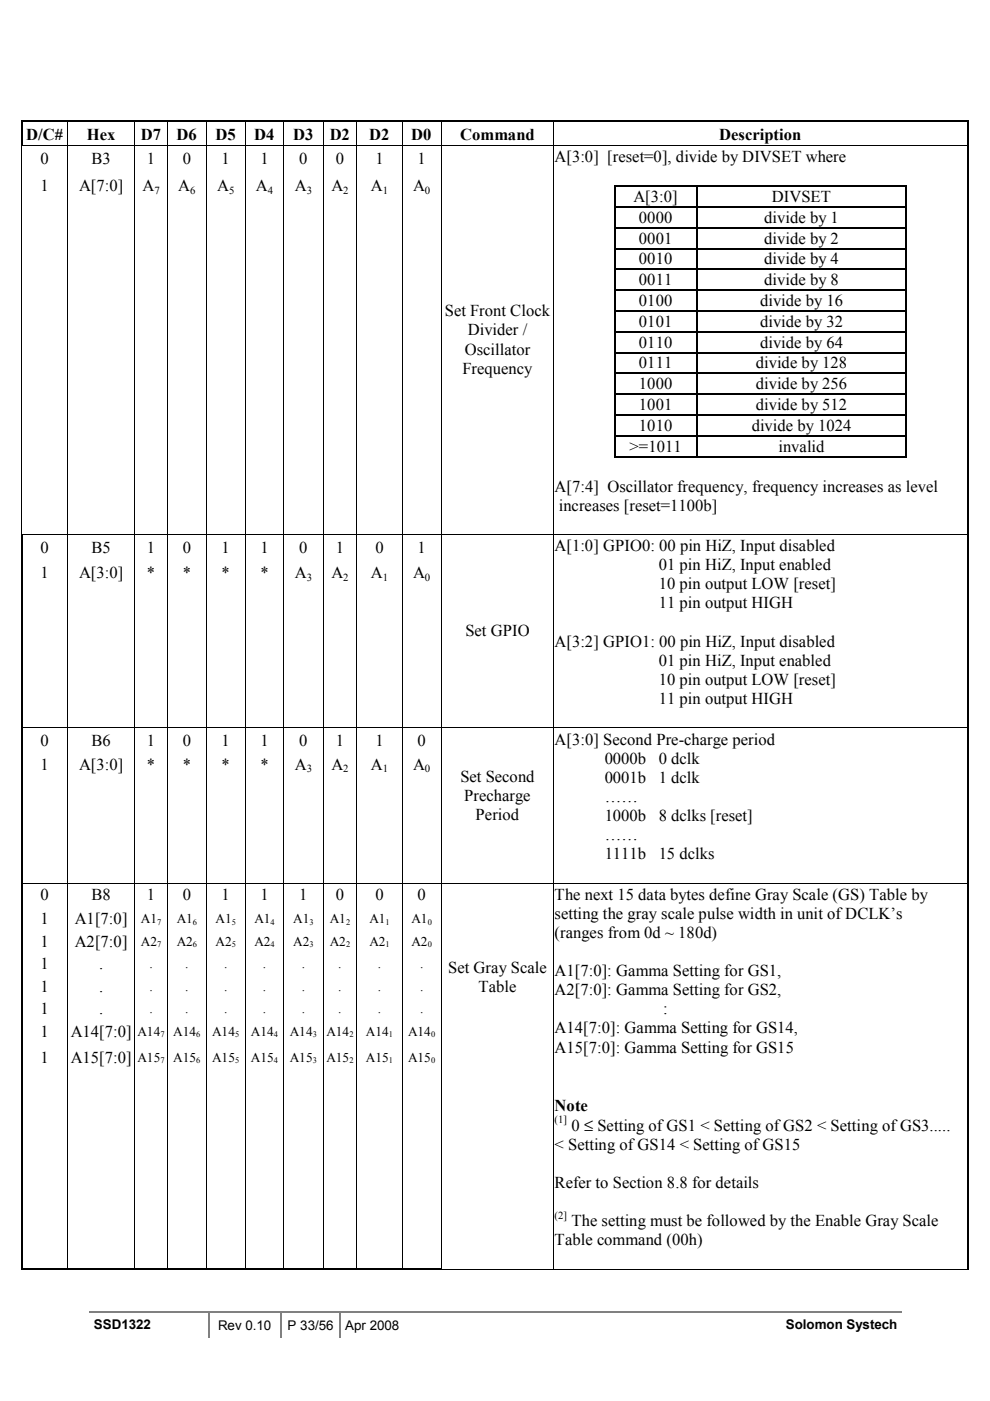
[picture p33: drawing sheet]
<svg xmlns="http://www.w3.org/2000/svg" width="210mm" height="297mm" viewBox="0 0 210 297" stroke-linecap="round" stroke-linejoin="round" font-family="sans-serif">
<defs><g id="words">
<g font-size="3.5">
<text x="5.5" y="29.6">D/C#</text>
<text x="18.4" y="29.6">Hex</text>
<text x="29.9" y="29.6">D7</text>
<text x="37.4" y="29.6">D6</text>
<text x="45.7" y="29.6">D5</text>
<text x="53.9" y="29.6">D4</text>
<text x="62.2" y="29.6">D3</text>
<text x="69.9" y="29.6">D2</text>
<text x="78.3" y="29.6">D2</text>
<text x="87.2" y="29.6">D0</text>
<text x="97.5" y="29.6">Command</text>
<text x="152.5" y="29.6">Description</text>
<text x="8.6" y="34.7">0</text>
<text x="19.4" y="34.7">B3</text>
<text x="31.2" y="34.7">1</text>
<text x="38.7" y="34.7">0</text>
<text x="47" y="34.7">1</text>
<text x="55.2" y="34.7">1</text>
<text x="63.5" y="34.7">0</text>
<text x="71.2" y="34.7">0</text>
<text x="79.6" y="34.7">1</text>
<text x="88.5" y="34.7">1</text>
<text x="117.6" y="34.4">A[3:0] [reset=0], divide by DIVSET where</text>
<text x="8.6" y="40.6">1</text>
<text x="16.8" y="40.6">A[7:0]</text>
<text x="30.2" y="40.6">A</text>
<text x="37.8" y="40.6">A</text>
<text x="46.1" y="40.6">A</text>
<text x="54.3" y="40.6">A</text>
<text x="62.5" y="40.6">A</text>
<text x="70.3" y="40.6">A</text>
<text x="78.7" y="40.6">A</text>
<text x="87.6" y="40.6">A</text>
<text x="134.3" y="42.8">A[3:0]</text>
<text x="135.5" y="47.2">0000</text>
<text x="162" y="47.2">divide by 1</text>
<text x="163.7" y="42.8">DIVSET</text>
<text x="135.5" y="51.6">0001</text>
<text x="162" y="51.6">divide by 2</text>
<text x="135.5" y="56">0010</text>
<text x="162" y="56">divide by 4</text>
<text x="135.5" y="60.5">0011</text>
<text x="135.5" y="64.9">0100</text>
<text x="161.2" y="64.9">divide by 16</text>
<text x="162" y="60.5">divide by 8</text>
<text x="94.3" y="67.1">Set Front Clock</text>
<text x="99.2" y="71.1">Divider /</text>
<text x="135.5" y="69.3">0101</text>
<text x="161.2" y="69.3">divide by 32</text>
<text x="98.6" y="75.2">Oscillator</text>
<text x="135.5" y="73.7">0110</text>
<text x="161.2" y="73.7">divide by 64</text>
<text x="98" y="79.2">Frequency</text>
<text x="135.5" y="78.1">0111</text>
<text x="135.5" y="82.5">1000</text>
<text x="160.3" y="78.1">divide by 128</text>
<text x="160.3" y="82.5">divide by 256</text>
<text x="135.5" y="86.9">1001</text>
<text x="160.3" y="86.9">divide by 512</text>
<text x="133.5" y="95.8">&gt;=1011</text>
<text x="135.5" y="91.3">1010</text>
<text x="159.4" y="91.3">divide by 1024</text>
<text x="165.1" y="95.8">invalid</text>
<text x="117.6" y="104.2">A[7:4] Oscillator frequency, frequency increases as level</text>
<text x="118.5" y="108.3">increases [reset=1100b]</text>
<text x="8.6" y="117.2">0</text>
<text x="19.4" y="117.2">B5</text>
<text x="31.2" y="117.2">1</text>
<text x="38.7" y="117.2">0</text>
<text x="47" y="117.2">1</text>
<text x="55.2" y="117.2">1</text>
<text x="63.5" y="117.2">0</text>
<text x="71.2" y="117.2">1</text>
<text x="79.6" y="117.2">0</text>
<text x="88.5" y="117.2">1</text>
<text x="117.6" y="116.8">A[1:0] GPIO0: 00 pin HiZ, Input disabled</text>
<text x="8.6" y="122.6">1</text>
<text x="16.8" y="122.6">A[3:0]</text>
<text x="31.2" y="122.6">*</text>
<text x="38.7" y="122.6">*</text>
<text x="47" y="122.6">*</text>
<text x="55.2" y="122.6">*</text>
<text x="62.5" y="122.6">A</text>
<text x="70.3" y="122.6">A</text>
<text x="78.7" y="122.6">A</text>
<text x="87.6" y="122.6">A</text>
<text x="139.7" y="124.9">10 pin output LOW [reset]</text>
<text x="139.7" y="120.9">01 pin HiZ, Input enabled</text>
<text x="139.7" y="129">11 pin output HIGH</text>
<text x="98.7" y="134.9">Set GPIO</text>
<text x="117.6" y="137.1">A[3:2] GPIO1: 00 pin HiZ, Input disabled</text>
<text x="139.7" y="141.2">01 pin HiZ, Input enabled</text>
<text x="139.7" y="145.2">10 pin output LOW [reset]</text>
<text x="139.7" y="149.3">11 pin output HIGH</text>
<text x="8.6" y="158.2">0</text>
<text x="19.4" y="158.2">B6</text>
<text x="31.2" y="158.2">1</text>
<text x="38.7" y="158.2">0</text>
<text x="47" y="158.2">1</text>
<text x="55.2" y="158.2">1</text>
<text x="63.5" y="158.2">0</text>
<text x="71.2" y="158.2">1</text>
<text x="79.6" y="158.2">1</text>
<text x="88.5" y="158.2">0</text>
<text x="117.6" y="157.9">A[3:0] Second Pre-charge period</text>
<text x="128.2" y="161.9">0000b</text>
<text x="139.7" y="161.9">0 dclk</text>
<text x="8.6" y="163.2">1</text>
<text x="16.8" y="163.2">A[3:0]</text>
<text x="31.2" y="163.2">*</text>
<text x="38.7" y="163.2">*</text>
<text x="47" y="163.2">*</text>
<text x="55.2" y="163.2">*</text>
<text x="62.5" y="163.2">A</text>
<text x="70.3" y="163.2">A</text>
<text x="78.7" y="163.2">A</text>
<text x="87.6" y="163.2">A</text>
<text x="97.6" y="165.8">Set Second</text>
<text x="128.2" y="165.9">0001b</text>
<text x="139.7" y="165.9">1 dclk</text>
<text x="98.4" y="169.8">Precharge</text>
<text x="100.8" y="173.9">Period</text>
<text x="128.2" y="170">……</text>
<text x="128.2" y="174.1">1000b</text>
<text x="128.2" y="178.1">……</text>
<text x="139.7" y="174.1">8 dclks [reset]</text>
<text x="128.2" y="182.2">1111b</text>
<text x="139.7" y="182.2">15 dclks</text>
<text x="8.6" y="190.8">0</text>
<text x="19.4" y="190.8">B8</text>
<text x="31.2" y="190.8">1</text>
<text x="38.7" y="190.8">0</text>
<text x="47" y="190.8">1</text>
<text x="55.2" y="190.8">1</text>
<text x="63.5" y="190.8">1</text>
<text x="71.2" y="190.8">0</text>
<text x="79.6" y="190.8">0</text>
<text x="88.5" y="190.8">0</text>
<text x="117.6" y="190.8">The next 15 data bytes define Gray Scale (GS) Table by</text>
<text x="8.6" y="196">1</text>
<text x="15.9" y="196">A1[7:0]</text>
<text x="117.6" y="194.8">setting the gray scale pulse width in unit of DCLK’s</text>
<text x="8.6" y="200.7">1</text>
<text x="15.9" y="200.7">A2[7:0]</text>
<text x="117.6" y="198.8">(ranges from 0d ~ 180d)</text>
<text x="8.6" y="205.5">1</text>
<text x="21" y="205.5">.</text>
<text x="95" y="206.3">Set Gray Scale</text>
<text x="117.6" y="207">A1[7:0]: Gamma Setting for GS1,</text>
<text x="8.6" y="210.3">1</text>
<text x="8.6" y="215">1</text>
<text x="21" y="210.3">.</text>
<text x="21" y="215">.</text>
<text x="101.4" y="210.4">Table</text>
<text x="117.6" y="211">A2[7:0]: Gamma Setting for GS2,</text>
<text x="140.6" y="215.1">:</text>
<text x="8.6" y="219.8">1</text>
<text x="15" y="219.8">A14[7:0]</text>
<text x="117.6" y="219.1">A14[7:0]: Gamma Setting for GS14,</text>
<text x="8.6" y="225.3">1</text>
<text x="15" y="225.3">A15[7:0]</text>
<text x="117.6" y="223.2">A15[7:0]: Gamma Setting for GS15</text>
<text x="117.6" y="235.5">Note</text>
<text x="121.2" y="239.7">0 ≤ Setting of GS1 &lt; Setting of GS2 &lt; Setting of GS3.....</text>
<text x="117.6" y="243.8">&lt; Setting of GS14 &lt; Setting of GS15</text>
<text x="117.6" y="251.8">Refer to Section 8.8 for details</text>
<text x="121.2" y="260">The setting must be followed by the Enable Gray Scale</text>
<text x="117.6" y="264">Table command (00h)</text>
</g>
<g font-size="2.8">
<text x="29.9" y="195.7">A1</text>
<text x="37.5" y="195.7">A1</text>
<text x="45.7" y="195.7">A1</text>
<text x="53.9" y="195.7">A1</text>
<text x="62.2" y="195.7">A1</text>
<text x="69.9" y="195.7">A1</text>
<text x="78.3" y="195.7">A1</text>
<text x="87.2" y="195.7">A1</text>
<text x="29.9" y="200.5">A2</text>
<text x="37.5" y="200.5">A2</text>
<text x="45.7" y="200.5">A2</text>
<text x="53.9" y="200.5">A2</text>
<text x="62.2" y="200.5">A2</text>
<text x="69.9" y="200.5">A2</text>
<text x="78.3" y="200.5">A2</text>
<text x="87.2" y="200.5">A2</text>
<text x="31.7" y="205.3">.</text>
<text x="39.2" y="205.3">.</text>
<text x="47.5" y="205.3">.</text>
<text x="55.7" y="205.3">.</text>
<text x="64" y="205.3">.</text>
<text x="71.7" y="205.3">.</text>
<text x="80.1" y="205.3">.</text>
<text x="89.1" y="205.3">.</text>
<text x="31.7" y="210.1">.</text>
<text x="31.7" y="214.8">.</text>
<text x="39.2" y="210.1">.</text>
<text x="39.2" y="214.8">.</text>
<text x="47.5" y="210.1">.</text>
<text x="47.5" y="214.8">.</text>
<text x="55.7" y="210.1">.</text>
<text x="55.7" y="214.8">.</text>
<text x="64" y="210.1">.</text>
<text x="64" y="214.8">.</text>
<text x="71.7" y="210.1">.</text>
<text x="71.7" y="214.8">.</text>
<text x="80.1" y="210.1">.</text>
<text x="80.1" y="214.8">.</text>
<text x="89.1" y="210.1">.</text>
<text x="89.1" y="214.8">.</text>
<text x="29.2" y="219.6">A14</text>
<text x="36.7" y="219.6">A14</text>
<text x="45" y="219.6">A14</text>
<text x="53.2" y="219.6">A14</text>
<text x="61.5" y="219.6">A14</text>
<text x="69.2" y="219.6">A14</text>
<text x="77.6" y="219.6">A14</text>
<text x="86.5" y="219.6">A14</text>
<text x="29.2" y="225.1">A15</text>
<text x="36.7" y="225.1">A15</text>
<text x="45" y="225.1">A15</text>
<text x="53.2" y="225.1">A15</text>
<text x="61.5" y="225.1">A15</text>
<text x="69.2" y="225.1">A15</text>
<text x="77.6" y="225.1">A15</text>
<text x="86.5" y="225.1">A15</text>
<text x="19.9" y="281.9">SSD1322</text>
<text x="46.2" y="281.9">Rev 0.10</text>
<text x="61" y="281.9">P 33/56</text>
<text x="73.2" y="281.9">Apr 2008</text>
<text x="166.6" y="281.9">Solomon Systech</text>
</g>
<g font-size="2.3">
<text x="32.7" y="41.1">7</text>
<text x="40.3" y="41.1">6</text>
<text x="48.6" y="41.1">5</text>
<text x="56.8" y="41.1">4</text>
<text x="65" y="41.1">3</text>
<text x="72.8" y="41.1">2</text>
<text x="81.2" y="41.1">1</text>
<text x="90.1" y="41.1">0</text>
<text x="65" y="123.1">3</text>
<text x="72.8" y="123.1">2</text>
<text x="81.2" y="123.1">1</text>
<text x="90.1" y="123.1">0</text>
<text x="65" y="163.7">3</text>
<text x="72.8" y="163.7">2</text>
<text x="81.2" y="163.7">1</text>
<text x="90.1" y="163.7">0</text>
<text x="117.6" y="238.1">(1]</text>
<text x="117.6" y="258.4">(2]</text>
</g>
<g font-size="1.8">
<text x="33.3" y="196.1">7</text>
<text x="40.9" y="196.1">6</text>
<text x="49.1" y="196.1">5</text>
<text x="57.4" y="196.1">4</text>
<text x="65.6" y="196.1">3</text>
<text x="73.4" y="196.1">2</text>
<text x="81.7" y="196.1">1</text>
<text x="90.7" y="196.1">0</text>
<text x="33.3" y="200.9">7</text>
<text x="40.9" y="200.9">6</text>
<text x="49.1" y="200.9">5</text>
<text x="57.4" y="200.9">4</text>
<text x="65.6" y="200.9">3</text>
<text x="73.4" y="200.9">2</text>
<text x="81.7" y="200.9">1</text>
<text x="90.7" y="200.9">0</text>
<text x="34" y="219.9">7</text>
<text x="41.6" y="219.9">6</text>
<text x="49.9" y="219.9">5</text>
<text x="58.1" y="219.9">4</text>
<text x="66.3" y="219.9">3</text>
<text x="74.1" y="219.9">2</text>
<text x="82.5" y="219.9">1</text>
<text x="91.4" y="219.9">0</text>
<text x="34" y="225.4">7</text>
<text x="41.6" y="225.4">6</text>
<text x="49.9" y="225.4">5</text>
<text x="58.1" y="225.4">4</text>
<text x="66.3" y="225.4">3</text>
<text x="74.1" y="225.4">2</text>
<text x="82.5" y="225.4">1</text>
<text x="91.4" y="225.4">0</text>
</g>
</g></defs>
<path d="M18.9 278.3h25.2" fill="none" stroke="#808080" stroke-width=".34"/>
<path d="M44.1 278.1h.3v.3h-.3z" fill="#808080"/>
<path d="M44.4 278.3h14.9" fill="none" stroke="#808080" stroke-width=".34"/>
<path d="M59.3 278.1h.3v.3h-.3z" fill="#808080"/>
<path d="M59.6 278.3h12.4" fill="none" stroke="#808080" stroke-width=".34"/>
<path d="M72 278.1h.3v.3h-.3z" fill="#808080"/>
<path d="M72.3 278.3h17.5" fill="none" stroke="#808080" stroke-width=".34"/>
<path d="M89.8 278.1h.4v.3h-.4z" fill="#808080"/>
<path d="M90.2 278.3h71.6" fill="none" stroke="#808080" stroke-width=".34"/>
<path d="M161.8 278.1h.3v.3h-.3z" fill="#808080"/>
<path d="M44.3 278.4v5.1M59.5 278.4v5.1M72.2 278.4v5.1M162.1 278.3h29.1" fill="none" stroke="#808080" stroke-width=".34"/>
<g fill="#000">
<path d="M4.5 25.4h.3v.6h-.3zM4.5 25.4h.3v.3h-.3zM4.5 30.8h.3v.1h-.3zM4.6 30.9h.1v.3h-.1zM4.6 36h.1v1h-.1zM4.8 30.8h.2v.1h-.2zM14.2 25.7h.2v.3h-.2zM14.2 25.4h.4v.3h-.4zM14.2 30.8h.2v.4h-.2zM14.2 36h.2v1h-.2zM28.5 25.7h.2v.3h-.2zM28.5 25.4h.3v.3h-.3z"/>
<path d="M28.5 30.8h.2v.4h-.2zM28.5 36h.2v1h-.2zM35.4 25.7h.2v.3h-.2zM35.4 25.4h.4v.3h-.4zM35.4 30.8h.2v.4h-.2zM35.4 36h.2v1h-.2zM43.6 25.7h.2v.3h-.2zM43.6 25.4h.4v.3h-.4zM43.6 30.8h.2v.4h-.2zM43.6 36h.2v1h-.2zM51.9 25.7h.2v.3h-.2zM51.9 25.4h.3v.3h-.3z"/>
<path d="M51.9 30.8h.2v.4h-.2zM51.9 36h.2v1h-.2zM60.1 25.7h.2v.3h-.2zM60.1 25.4h.4v.3h-.4zM60.1 30.8h.2v.4h-.2zM60.1 36h.2v1h-.2zM68.5 25.7h.1v.3h-.1zM68.5 25.4h.3v.3h-.3zM68.5 30.8h.1v.4h-.1zM68.5 36h.1v1h-.1zM75.6 25.7h.2v.3h-.2zM75.6 25.4h.3v.3h-.3z"/>
<path d="M75.6 30.8h.2v.4h-.2zM75.6 36h.2v1h-.2zM85.2 25.7h.1v.3h-.1zM85.2 25.4h.3v.3h-.3zM85.2 30.8h.1v.4h-.1zM85.2 36h.1v1h-.1zM93.6 25.7h.1v.3h-.1zM93.6 25.4h.3v.3h-.3zM93.6 30.8h.1v.4h-.1zM93.6 36h.1v1h-.1zM117.3 25.7h.1v.3h-.1zM117.3 25.4h.3v.3h-.3z"/>
<path d="M117.3 30.8h.1v.4h-.1zM117.3 36h.1v1h-.1zM130.1 39.3h.4v.4h-.4zM147.6 39.3h.3v.4h-.3zM192 39.3h.4v.4h-.4zM205 25.4h.3v.6h-.3zM205 25.4h.3v.3h-.3zM205 30.8h.3v.4h-.3zM205 36h.3v1h-.3zM4.6 41.8h.1v1.1h-.1zM14.2 41.8h.2v1.1h-.2zM28.5 41.8h.2v1.1h-.2z"/>
<path d="M35.4 41.8h.2v1.1h-.2zM43.6 41.8h.2v1.1h-.2zM51.9 41.8h.2v1.1h-.2zM60.1 41.8h.2v1.1h-.2zM68.5 41.8h.1v1.1h-.1zM75.6 41.8h.2v1.1h-.2zM85.2 41.8h.1v1.1h-.1zM93.6 41.8h.1v1.1h-.1zM117.3 41.8h.1v1.1h-.1zM130.1 43.7h.4v.4h-.4zM130.1 48.1h.4v.4h-.4zM130.1 52.5h.4v.4h-.4z"/>
<path d="M130.1 56.9h.4v.4h-.4zM147.6 43.7h.3v.4h-.3zM147.6 48.1h.3v.4h-.3zM147.6 52.5h.3v.4h-.3zM147.6 56.9h.3v.4h-.3zM192 43.7h.4v.4h-.4zM192 48.1h.4v.4h-.4zM192 52.5h.4v.4h-.4zM192 56.9h.4v.4h-.4zM205 41.8h.3v1.1h-.3zM130.1 61.4h.4v.3h-.4zM130.1 65.8h.4v.3h-.4z"/>
<path d="M130.1 70.2h.4v.3h-.4zM130.1 74.6h.4v.3h-.4zM130.1 79h.4v.3h-.4zM147.6 61.4h.3v.3h-.3zM147.6 65.8h.3v.3h-.3zM147.6 70.2h.3v.3h-.3zM147.6 74.6h.3v.3h-.3zM147.6 79h.3v.3h-.3zM192 61.4h.4v.3h-.4zM192 65.8h.4v.3h-.4zM192 70.2h.4v.3h-.4zM192 74.6h.4v.3h-.4z"/>
<path d="M192 79h.4v.3h-.4zM130.1 83.4h.4v.3h-.4zM130.1 87.8h.4v.3h-.4zM130.1 92.2h.4v.4h-.4zM130.1 96.6h.4v.4h-.4zM147.6 83.4h.3v.3h-.3zM147.6 87.8h.3v.3h-.3zM147.6 92.2h.3v.4h-.3zM147.6 96.6h.3v.4h-.3zM192 83.4h.4v.3h-.4zM192 87.8h.4v.3h-.4zM192 92.2h.4v.4h-.4z"/>
<path d="M192 96.6h.4v.4h-.4zM4.5 113.4h.3v.3h-.3zM4.5 113.2h.3v.2h-.3zM4.5 118.4h.3v.7h-.3zM4.8 113.2h.2v.2h-.2zM14.2 113.2h.2v.5h-.2zM14.2 118.4h.2v.7h-.2zM28.5 113.2h.2v.5h-.2zM28.5 118.4h.2v.7h-.2zM35.4 113.2h.2v.5h-.2zM35.4 118.4h.2v.7h-.2zM43.6 113.2h.2v.5h-.2z"/>
<path d="M43.6 118.4h.2v.7h-.2zM51.9 113.2h.2v.5h-.2zM51.9 118.4h.2v.7h-.2zM60.1 113.2h.2v.5h-.2zM60.1 118.4h.2v.7h-.2zM68.5 113.2h.1v.5h-.1zM68.5 118.4h.1v.7h-.1zM75.6 113.2h.2v.5h-.2zM75.6 118.4h.2v.7h-.2zM85.2 113.2h.1v.5h-.1zM85.2 118.4h.1v.7h-.1zM93.6 113.2h.1v.5h-.1z"/>
<path d="M93.6 118.4h.1v.7h-.1zM117.3 113.2h.1v.5h-.1zM117.3 118.4h.1v.7h-.1zM205 113.2h.3v.5h-.3zM205 118.4h.3v.7h-.3zM4.5 123.8h.3v.7h-.3zM14.2 123.8h.2v.7h-.2zM28.5 123.8h.2v.7h-.2zM35.4 123.8h.2v.7h-.2zM43.6 123.8h.2v.7h-.2zM51.9 123.8h.2v.7h-.2zM60.1 123.8h.2v.7h-.2z"/>
<path d="M68.5 123.8h.1v.7h-.1zM75.6 123.8h.2v.7h-.2zM85.2 123.8h.1v.7h-.1zM93.6 123.8h.1v.7h-.1zM117.3 123.8h.1v.7h-.1zM205 123.8h.3v.7h-.3zM4.5 154.3h.3v.4h-.3zM4.5 159.4h.3v.3h-.3zM14.2 154.3h.2v.4h-.2zM14.2 159.4h.2v.3h-.2zM28.5 154.3h.2v.4h-.2zM28.5 159.4h.2v.3h-.2z"/>
<path d="M35.4 154.3h.2v.4h-.2zM35.4 159.4h.2v.3h-.2zM43.6 154.3h.2v.4h-.2zM43.6 159.4h.2v.3h-.2zM51.9 154.3h.2v.4h-.2zM51.9 159.4h.2v.3h-.2zM60.1 154.3h.2v.4h-.2zM60.1 159.4h.2v.3h-.2zM68.5 154.3h.1v.4h-.1zM68.5 159.4h.1v.3h-.1zM75.6 154.3h.2v.4h-.2zM75.6 159.4h.2v.3h-.2z"/>
<path d="M85.2 154.3h.1v.4h-.1zM85.2 159.4h.1v.3h-.1zM93.6 154.3h.1v.4h-.1zM93.6 159.4h.1v.3h-.1zM117.3 154.3h.1v.4h-.1zM117.3 159.4h.1v.3h-.1zM205 154.3h.3v.4h-.3zM205 159.4h.3v.3h-.3zM4.5 164.5h.3v.2h-.3zM14.2 164.5h.2v.2h-.2zM28.5 164.5h.2v.2h-.2zM35.4 164.5h.2v.2h-.2z"/>
<path d="M43.6 164.5h.2v.2h-.2zM51.9 164.5h.2v.2h-.2zM60.1 164.5h.2v.2h-.2zM68.5 164.5h.1v.2h-.1zM75.6 164.5h.2v.2h-.2zM85.2 164.5h.1v.2h-.1zM93.6 164.5h.1v.2h-.1zM117.3 164.5h.1v.2h-.1zM205 164.5h.3v.2h-.3zM4.5 187.2h.3v.4h-.3zM4.5 192.3h.3v.3h-.3zM4.5 197.1h.3v.3h-.3z"/>
<path d="M14.2 187.2h.2v.4h-.2zM14.2 192.3h.2v.3h-.2zM14.2 197.1h.2v.3h-.2zM28.5 187.2h.2v.4h-.2zM28.5 192.3h.2v.3h-.2zM28.5 197.1h.2v.3h-.2zM35.4 187.2h.2v.4h-.2zM35.4 192.3h.2v.3h-.2zM35.4 197.1h.2v.3h-.2zM43.6 187.2h.2v.4h-.2zM43.6 192.3h.2v.3h-.2zM43.6 197.1h.2v.3h-.2z"/>
<path d="M51.9 187.2h.2v.4h-.2zM51.9 192.3h.2v.3h-.2zM51.9 197.1h.2v.3h-.2zM60.1 187.2h.2v.4h-.2zM60.1 192.3h.2v.3h-.2zM60.1 197.1h.2v.3h-.2zM68.5 187.2h.1v.4h-.1zM68.5 192.3h.1v.3h-.1zM68.5 197.1h.1v.3h-.1zM75.6 187.2h.2v.4h-.2zM75.6 192.3h.2v.3h-.2zM75.6 197.1h.2v.3h-.2z"/>
<path d="M85.2 187.2h.1v.4h-.1zM85.2 192.3h.1v.3h-.1zM85.2 197.1h.1v.3h-.1zM93.6 187.2h.1v.4h-.1zM93.6 192.3h.1v.3h-.1zM93.6 197.1h.1v.3h-.1zM117.3 187.2h.1v.4h-.1zM117.3 192.3h.1v.3h-.1zM117.3 197.1h.1v.3h-.1zM205 187.2h.3v.4h-.3zM205 192.3h.3v.3h-.3zM205 197.1h.3v.3h-.3z"/>
<path d="M4.5 201.8h.3v.3h-.3zM4.5 206.6h.3v.3h-.3zM4.5 211.4h.3v.2h-.3zM4.5 216.2h.3v.2h-.3zM14.2 201.8h.2v.3h-.2zM14.2 206.6h.2v.3h-.2zM14.2 211.4h.2v.2h-.2zM14.2 216.2h.2v.2h-.2zM28.5 201.8h.2v.3h-.2zM28.5 206.6h.2v.3h-.2zM28.5 211.4h.2v.2h-.2zM28.5 216.2h.2v.2h-.2z"/>
<path d="M35.4 201.8h.2v.3h-.2zM35.4 206.6h.2v.3h-.2zM35.4 211.4h.2v.2h-.2zM35.4 216.2h.2v.2h-.2zM43.6 201.8h.2v.3h-.2zM43.6 206.6h.2v.3h-.2zM43.6 211.4h.2v.2h-.2zM43.6 216.2h.2v.2h-.2zM51.9 201.8h.2v.3h-.2zM51.9 206.6h.2v.3h-.2zM51.9 211.4h.2v.2h-.2zM51.9 216.2h.2v.2h-.2z"/>
<path d="M60.1 201.8h.2v.3h-.2zM60.1 206.6h.2v.3h-.2zM60.1 211.4h.2v.2h-.2zM60.1 216.2h.2v.2h-.2zM68.5 201.8h.1v.3h-.1zM68.5 206.6h.1v.3h-.1zM68.5 211.4h.1v.2h-.1zM68.5 216.2h.1v.2h-.1zM75.6 201.8h.2v.3h-.2zM75.6 206.6h.2v.3h-.2zM75.6 211.4h.2v.2h-.2zM75.6 216.2h.2v.2h-.2z"/>
<path d="M85.2 201.8h.1v.3h-.1zM85.2 206.6h.1v.3h-.1zM85.2 211.4h.1v.2h-.1zM85.2 216.2h.1v.2h-.1zM93.6 201.8h.1v.3h-.1zM93.6 206.6h.1v.3h-.1zM93.6 211.4h.1v.2h-.1zM93.6 216.2h.1v.2h-.1zM117.3 201.8h.1v.3h-.1zM117.3 206.6h.1v.3h-.1zM117.3 211.4h.1v.2h-.1zM117.3 216.2h.1v.2h-.1z"/>
<path d="M205 201.8h.3v.3h-.3zM205 206.6h.3v.3h-.3zM205 211.4h.3v.2h-.3zM205 216.2h.3v.2h-.3zM4.5 220.9h.3v.2h-.3zM4.5 227.2h.3v.3h-.3zM14.2 220.9h.2v.2h-.2zM14.2 227.2h.2v.3h-.2zM28.5 220.9h.2v.2h-.2zM28.5 227.2h.2v.3h-.2zM35.4 220.9h.2v.2h-.2zM35.4 227.2h.2v.3h-.2z"/>
<path d="M43.6 220.9h.2v.2h-.2zM43.6 227.2h.2v.3h-.2zM51.9 220.9h.2v.2h-.2zM51.9 227.2h.2v.3h-.2zM60.1 220.9h.2v.2h-.2zM60.1 227.2h.2v.3h-.2zM68.5 220.9h.1v.2h-.1zM68.5 227.2h.1v.3h-.1zM75.6 220.9h.2v.2h-.2zM75.6 227.2h.2v.3h-.2zM85.2 220.9h.1v.2h-.1zM85.2 227.2h.1v.3h-.1z"/>
<path d="M93.6 220.9h.1v.2h-.1zM93.6 227.2h.1v.3h-.1zM117.3 220.9h.1v.2h-.1zM117.3 227.2h.1v.3h-.1zM205 220.9h.3v.2h-.3zM205 227.2h.3v.3h-.3zM4.5 269h.3v.3h-.3zM14.2 269h.4v.3h-.4zM28.5 269h.3v.3h-.3zM35.4 269h.4v.3h-.4zM43.6 269h.4v.3h-.4zM51.9 269h.3v.3h-.3z"/>
<path d="M60.1 269h.4v.3h-.4zM68.5 269h.3v.3h-.3zM75.6 269h.3v.3h-.3zM85.2 269h.3v.3h-.3zM93.6 269h.1v.2h-.1zM117.3 269h.1v.2h-.1zM205 269h.3v.2h-.3z"/>
</g>
<g fill="none" stroke="#000" stroke-width=".34">
<path d="M4.7 26v4.8M4.8 25.6h9.4M14.6 25.6h13.9M28.8 25.6h6.6M35.8 25.6h7.8M44 25.6h7.9M52.2 25.6h7.9M60.5 25.6h8M68.8 25.6h6.8M75.9 25.6h9.3M85.5 25.6h8.1M93.9 25.6h23.4"/>
<path d="M117.6 25.6h87.4M130.3 39.7v4M130.5 39.5h17.1M147.7 39.7v4M147.9 39.5h44.1M192.2 39.7v4M205.1 26v4.8M205.1 31.2v4.8M205.1 37v4.8M130.3 44.1v4M130.3 48.5v4M130.3 52.9v4"/>
<path d="M130.3 57.3v4.1M130.5 43.9h17.1M130.5 48.3h17.1M130.5 52.7h17.1M130.5 57.1h17.1M147.7 44.1v4M147.7 48.5v4M147.7 52.9v4M147.7 57.3v4.1M147.9 43.9h44.1M147.9 48.3h44.1M147.9 52.7h44.1"/>
<path d="M147.9 57.1h44.1M192.2 44.1v4M192.2 48.5v4M192.2 52.9v4M192.2 57.3v4.1M205.1 42.9v70.3M130.3 61.7v4.1M130.3 66.1v4.1M130.3 70.5v4.1M130.3 74.9v4.1M130.3 79.3v4.1M130.5 61.6h17.1"/>
<path d="M130.5 66h17.1M130.5 70.4h17.1M130.5 74.8h17.1M130.5 79.2h17.1M147.7 61.7v4.1M147.7 66.1v4.1M147.7 70.5v4.1M147.7 74.9v4.1M147.7 79.3v4.1M147.9 61.6h44.1M147.9 66h44.1M147.9 70.4h44.1"/>
<path d="M147.9 74.8h44.1M147.9 79.2h44.1M192.2 61.7v4.1M192.2 66.1v4.1M192.2 70.5v4.1M192.2 74.9v4.1M192.2 79.3v4.1M130.3 83.7v4.1M130.3 88.1v4.1M130.3 92.6v4M130.5 83.6h17.1M130.5 88h17.1"/>
<path d="M130.5 92.4h17.1M130.5 96.8h17.1M147.7 83.7v4.1M147.7 88.1v4.1M147.7 92.6v4M147.9 83.6h44.1M147.9 88h44.1M147.9 92.4h44.1M147.9 96.8h44.1M192.2 83.7v4.1M192.2 88.1v4.1M192.2 92.6v4"/>
<path d="M4.7 113.7v4.7M4.7 119.1v4.7M205.1 113.7v4.7M205.1 119.1v4.7M4.7 124.5v29.8M205.1 124.5v29.8M4.7 154.7v4.7M4.7 159.7v4.8M205.1 154.7v4.7M205.1 159.7v4.8M4.7 164.7v22.5M205.1 164.7v22.5"/>
<path d="M4.7 187.6v4.7M4.7 192.6v4.5M4.7 197.4v4.4M205.1 187.6v4.7M205.1 192.6v4.5M205.1 197.4v4.4M4.7 202.1v4.5M4.7 206.9v4.5M4.7 211.6v4.6M4.7 216.4v4.5M205.1 202.1v4.5M205.1 206.9v4.5"/>
<path d="M205.1 211.6v4.6M205.1 216.4v4.5M4.7 221.1v6.1M4.7 227.5v41.5M205.1 221.1v6.1M205.1 227.5v41.5M4.8 269.2h9.4M14.6 269.2h13.9M28.8 269.2h6.6M35.8 269.2h7.8M44 269.2h7.9M52.2 269.2h7.9"/>
<path d="M60.5 269.2h8M68.8 269.2h6.8M75.9 269.2h9.3M85.5 269.2h8.1"/>
</g>
<g fill="none" stroke="#000" stroke-width=".21">
<path d="M4.7 31.2v4.8M4.7 37v4.8M5 30.9h9.2M14.3 26v4.8M14.3 31.2v4.8M14.3 37v4.8M14.4 30.9h14.1M28.6 26v4.8M28.6 31.2v4.8M28.6 37v4.8M28.7 30.9h6.7M35.5 26v4.8"/>
<path d="M35.5 31.2v4.8M35.5 37v4.8M35.6 30.9h8M43.7 26v4.8M43.7 31.2v4.8M43.7 37v4.8M43.8 30.9h8.1M52 26v4.8M52 31.2v4.8M52 37v4.8M52.1 30.9h8M60.2 26v4.8"/>
<path d="M60.2 31.2v4.8M60.2 37v4.8M60.3 30.9h8.2M68.5 26v4.8M68.5 31.2v4.8M68.5 37v4.8M68.6 30.9h7M75.7 26v4.8M75.7 31.2v4.8M75.7 37v4.8M75.8 30.9h9.4M85.3 26v4.8"/>
<path d="M85.3 31.2v4.8M85.3 37v4.8M85.3 30.9h8.3M93.6 26v4.8M93.6 31.2v4.8M93.6 37v4.8M93.7 30.9h23.6M117.3 26v4.8M117.3 31.2v4.8M117.3 37v4.8M117.4 30.9h87.6M4.7 42.9v70.3"/>
<path d="M14.3 42.9v70.3M28.6 42.9v70.3M35.5 42.9v70.3M43.7 42.9v70.3M52 42.9v70.3M60.2 42.9v70.3M68.5 42.9v70.3M75.7 42.9v70.3M85.3 42.9v70.3M93.6 42.9v70.3M117.3 42.9v70.3M5 113.3h9.2"/>
<path d="M14.3 113.7v4.7M14.3 119.1v4.7M14.4 113.3h14.1M28.6 113.7v4.7M28.6 119.1v4.7M28.7 113.3h6.7M35.5 113.7v4.7M35.5 119.1v4.7M35.6 113.3h8M43.7 113.7v4.7M43.7 119.1v4.7M43.8 113.3h8.1"/>
<path d="M52 113.7v4.7M52 119.1v4.7M52.1 113.3h8M60.2 113.7v4.7M60.2 119.1v4.7M60.3 113.3h8.2M68.5 113.7v4.7M68.5 119.1v4.7M68.6 113.3h7M75.7 113.7v4.7M75.7 119.1v4.7M75.8 113.3h9.4"/>
<path d="M85.3 113.7v4.7M85.3 119.1v4.7M85.3 113.3h8.3M93.6 113.7v4.7M93.6 119.1v4.7M93.7 113.3h23.6M117.3 113.7v4.7M117.3 119.1v4.7M117.4 113.3h87.6M14.3 124.5v29.8M28.6 124.5v29.8M35.5 124.5v29.8"/>
<path d="M43.7 124.5v29.8M52 124.5v29.8M60.2 124.5v29.8M68.5 124.5v29.8M75.7 124.5v29.8M85.3 124.5v29.8M93.6 124.5v29.8M117.3 124.5v29.8M4.8 154.3h9.4M14.3 154.7v4.7M14.3 159.7v4.8M14.4 154.3h14.1"/>
<path d="M28.6 154.7v4.7M28.6 159.7v4.8M28.7 154.3h6.7M35.5 154.7v4.7M35.5 159.7v4.8M35.6 154.3h8M43.7 154.7v4.7M43.7 159.7v4.8M43.8 154.3h8.1M52 154.7v4.7M52 159.7v4.8M52.1 154.3h8"/>
<path d="M60.2 154.7v4.7M60.2 159.7v4.8M60.3 154.3h8.2M68.5 154.7v4.7M68.5 159.7v4.8M68.6 154.3h7M75.7 154.7v4.7M75.7 159.7v4.8M75.8 154.3h9.4M85.3 154.7v4.7M85.3 159.7v4.8M85.3 154.3h8.3"/>
<path d="M93.6 154.7v4.7M93.6 159.7v4.8M93.7 154.3h23.6M117.3 154.7v4.7M117.3 159.7v4.8M117.4 154.3h87.6M14.3 164.7v22.5M28.6 164.7v22.5M35.5 164.7v22.5M43.7 164.7v22.5M52 164.7v22.5M60.2 164.7v22.5"/>
<path d="M68.5 164.7v22.5M75.7 164.7v22.5M85.3 164.7v22.5M93.6 164.7v22.5M117.3 164.7v22.5M4.8 187.2h9.4M14.3 187.6v4.7M14.3 192.6v4.5M14.3 197.4v4.4M14.4 187.2h14.1M28.6 187.6v4.7M28.6 192.6v4.5"/>
<path d="M28.6 197.4v4.4M28.7 187.2h6.7M35.5 187.6v4.7M35.5 192.6v4.5M35.5 197.4v4.4M35.6 187.2h8M43.7 187.6v4.7M43.7 192.6v4.5M43.7 197.4v4.4M43.8 187.2h8.1M52 187.6v4.7M52 192.6v4.5"/>
<path d="M52 197.4v4.4M52.1 187.2h8M60.2 187.6v4.7M60.2 192.6v4.5M60.2 197.4v4.4M60.3 187.2h8.2M68.5 187.6v4.7M68.5 192.6v4.5M68.5 197.4v4.4M68.6 187.2h7M75.7 187.6v4.7M75.7 192.6v4.5"/>
<path d="M75.7 197.4v4.4M75.8 187.2h9.4M85.3 187.6v4.7M85.3 192.6v4.5M85.3 197.4v4.4M85.3 187.2h8.3M93.6 187.6v4.7M93.6 192.6v4.5M93.6 197.4v4.4M93.7 187.2h23.6M117.3 187.6v4.7M117.3 192.6v4.5"/>
<path d="M117.3 197.4v4.4M117.4 187.2h87.6M14.3 202.1v4.5M14.3 206.9v4.5M14.3 211.6v4.6M14.3 216.4v4.5M28.6 202.1v4.5M28.6 206.9v4.5M28.6 211.6v4.6M28.6 216.4v4.5M35.5 202.1v4.5M35.5 206.9v4.5"/>
<path d="M35.5 211.6v4.6M35.5 216.4v4.5M43.7 202.1v4.5M43.7 206.9v4.5M43.7 211.6v4.6M43.7 216.4v4.5M52 202.1v4.5M52 206.9v4.5M52 211.6v4.6M52 216.4v4.5M60.2 202.1v4.5M60.2 206.9v4.5"/>
<path d="M60.2 211.6v4.6M60.2 216.4v4.5M68.5 202.1v4.5M68.5 206.9v4.5M68.5 211.6v4.6M68.5 216.4v4.5M75.7 202.1v4.5M75.7 206.9v4.5M75.7 211.6v4.6M75.7 216.4v4.5M85.3 202.1v4.5M85.3 206.9v4.5"/>
<path d="M85.3 211.6v4.6M85.3 216.4v4.5M93.6 202.1v4.5M93.6 206.9v4.5M93.6 211.6v4.6M93.6 216.4v4.5M117.3 202.1v4.5M117.3 206.9v4.5M117.3 211.6v4.6M117.3 216.4v4.5M14.3 221.1v6.1M14.3 227.5v41.5"/>
<path d="M28.6 221.1v6.1M28.6 227.5v41.5M35.5 221.1v6.1M35.5 227.5v41.5M43.7 221.1v6.1M43.7 227.5v41.5M52 221.1v6.1M52 227.5v41.5M60.2 221.1v6.1M60.2 227.5v41.5M68.5 221.1v6.1M68.5 227.5v41.5"/>
<path d="M75.7 221.1v6.1M75.7 227.5v41.5M85.3 221.1v6.1M85.3 227.5v41.5M93.6 221.1v6.1M93.6 227.5v41.5M117.3 221.1v6.1M117.3 227.5v41.5M93.7 269.1h23.6M117.4 269.1h87.6"/>
</g>
<use href="#words"/>
</svg>
